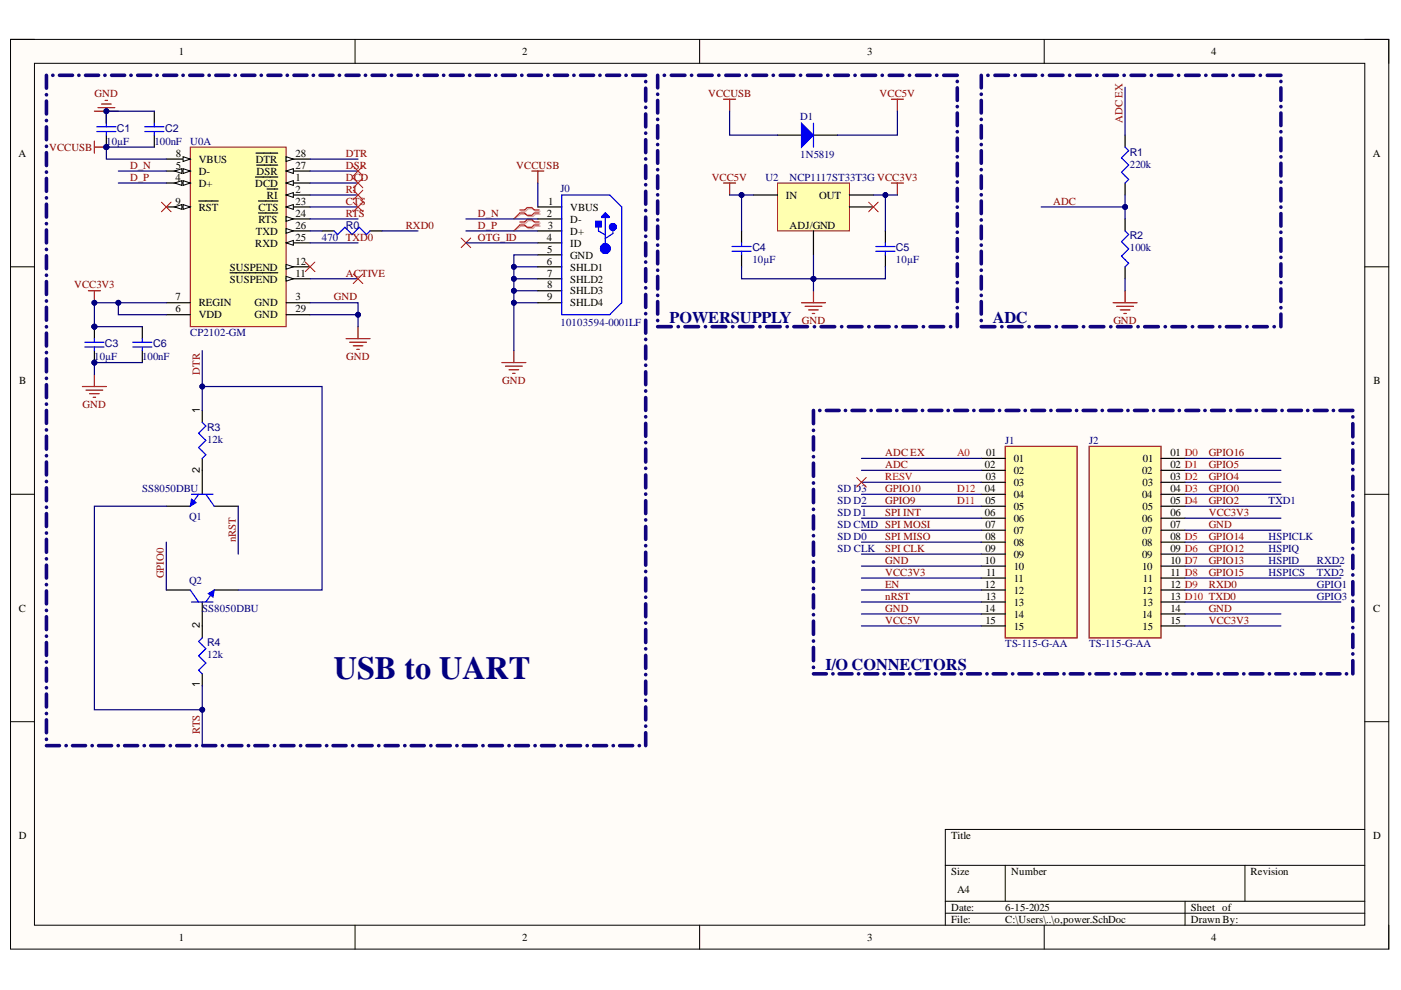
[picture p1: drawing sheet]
<svg xmlns="http://www.w3.org/2000/svg" width="297mm" height="210mm" viewBox="0 0 297 210" stroke-linecap="round" stroke-linejoin="round" font-family="sans-serif">
<defs><g id="words">
<text font-size="6.8" fill="#000080" x="70.8" y="144">USB to UART</text>
<g font-size="3.5" fill="#000080">
<text x="141.9" y="68.5">POWERSUPPLY</text>
<text x="210.5" y="68.5">ADC</text>
<text x="175" y="142.1">I/O CONNECTORS</text>
</g>
<g font-size="2.3">
<text x="37.9" y="11.7">1</text>
<text x="110.7" y="11.7">2</text>
<text x="183.9" y="11.7">3</text>
<text x="256.8" y="11.7">4</text>
<text x="3.9" y="33.3">A</text>
<text x="37.3" y="35.8">5</text>
<text x="37.3" y="33.3">8</text>
<text x="42.1" y="34.6">VBUS</text>
<text x="54.2" y="34.6">DTR</text>
<text x="62.7" y="35.8">27</text>
<text x="62.7" y="33.3">28</text>
<text x="291" y="33.3">A</text>
<text x="37.2" y="38.4">4</text>
<text x="42.1" y="39.6">D+</text>
<text x="42.1" y="37.1">D-</text>
<text x="54.1" y="39.6">DCD</text>
<text x="54.4" y="37.1">DSR</text>
<text x="62.7" y="38.4">1</text>
<text x="62.7" y="40.9">2</text>
<text x="37.2" y="43.4">9</text>
<text x="42.1" y="44.7">RST</text>
<text x="54.8" y="44.7">CTS</text>
<text x="54.8" y="47.2">RTS</text>
<text x="56.6" y="42.2">RI</text>
<text x="62.7" y="43.4">23</text>
<text x="62.7" y="46">24</text>
<text x="116" y="46">2</text>
<text x="116.2" y="43.4">1</text>
<text x="120.9" y="44.7">VBUS</text>
<text x="120.9" y="47.2">D-</text>
<text x="166.6" y="42.2">IN</text>
<text x="173.6" y="42.2">OUT</text>
<text x="54.1" y="52.3">RXD</text>
<text x="54.2" y="49.8">TXD</text>
<text x="62.7" y="51">25</text>
<text x="62.7" y="48.5">26</text>
<text x="116" y="51">4</text>
<text x="116" y="53.6">5</text>
<text x="116.1" y="48.5">3</text>
<text x="120.9" y="49.8">D+</text>
<text x="120.9" y="52.3">ID</text>
<text x="167.4" y="48.5">ADJ/GND</text>
<text x="48.7" y="59.9">SUSPEND</text>
<text x="48.7" y="57.4">SUSPEND</text>
<text x="62.7" y="58.6">11</text>
<text x="62.7" y="56.1">12</text>
<text x="116" y="56.1">6</text>
<text x="116" y="58.6">7</text>
<text x="120.9" y="54.8">GND</text>
<text x="120.9" y="57.4">SHLD1</text>
<text x="120.9" y="59.9">SHLD2</text>
<text x="37.2" y="63.7">7</text>
<text x="42.1" y="65">REGIN</text>
<text x="54" y="65">GND</text>
<text x="62.7" y="63.7">3</text>
<text x="116" y="61.2">8</text>
<text x="116" y="63.7">9</text>
<text x="120.9" y="62.4">SHLD3</text>
<text x="120.9" y="65">SHLD4</text>
<text x="37.2" y="66.2">6</text>
<text x="42.1" y="67.5">VDD</text>
<text x="54" y="67.5">GND</text>
<text x="62.7" y="66.2">29</text>
<text x="4.1" y="81.4">B</text>
<text x="291.2" y="81.4">B</text>
<text x="42.4" y="87.5" transform="rotate(-90 42.4 87.5)">1</text>
<text x="42.4" y="100.4" transform="rotate(-90 42.4 100.4)">2</text>
<text x="208.8" y="99.3">02</text>
<text x="209" y="101.8">03</text>
<text x="209.1" y="96.7">01</text>
<text x="214.9" y="98">01</text>
<text x="214.9" y="100.5">02</text>
<text x="242.2" y="100.5">02</text>
<text x="242.3" y="98">01</text>
<text x="248.2" y="96.7">01 D0</text>
<text x="248.2" y="99.3">02 D1</text>
<text x="248.2" y="101.8">03 D2</text>
<text x="208.8" y="104.3">04</text>
<text x="208.9" y="106.9">05</text>
<text x="214.9" y="103.1">03</text>
<text x="214.9" y="105.6">04</text>
<text x="242.2" y="105.6">04</text>
<text x="242.2" y="103.1">03</text>
<text x="248.2" y="104.3">04 D3</text>
<text x="248.2" y="106.9">05 D4</text>
<text x="208.8" y="109.4">06</text>
<text x="208.9" y="111.9">07</text>
<text x="214.9" y="108.1">05</text>
<text x="214.9" y="110.7">06</text>
<text x="214.9" y="113.2">07</text>
<text x="242.2" y="110.7">06</text>
<text x="242.2" y="113.2">07</text>
<text x="242.2" y="108.1">05</text>
<text x="248.2" y="109.4">06</text>
<text x="248.2" y="111.9">07</text>
<text x="208.8" y="119.5">10</text>
<text x="208.9" y="114.5">08</text>
<text x="208.9" y="117">09</text>
<text x="214.9" y="115.7">08</text>
<text x="214.9" y="118.3">09</text>
<text x="242.2" y="115.7">08</text>
<text x="242.2" y="118.3">09</text>
<text x="248.2" y="114.5">08 D5</text>
<text x="248.2" y="117">09 D6</text>
<text x="248.2" y="119.5">10 D7</text>
<text x="208.8" y="124.6">12</text>
<text x="209.1" y="122.1">11</text>
<text x="214.9" y="120.8">10</text>
<text x="214.9" y="123.3">11</text>
<text x="214.9" y="125.9">12</text>
<text x="242.2" y="120.8">10</text>
<text x="242.2" y="125.9">12</text>
<text x="242.3" y="123.3">11</text>
<text x="248.2" y="122.1">11 D8</text>
<text x="248.2" y="124.6">12 D9</text>
<text x="4" y="129.7">C</text>
<text x="208.8" y="129.7">14</text>
<text x="209" y="127.1">13</text>
<text x="214.9" y="128.4">13</text>
<text x="214.9" y="130.9">14</text>
<text x="242.2" y="130.9">14</text>
<text x="242.2" y="128.4">13</text>
<text x="248.2" y="127.1">13 D10 TXD0</text>
<text x="248.2" y="129.7">14</text>
<text x="291.1" y="129.7">C</text>
<text x="42.4" y="133.2" transform="rotate(-90 42.4 133.2)">2</text>
<text x="208.9" y="132.2">15</text>
<text x="214.9" y="133.5">15</text>
<text x="242.2" y="133.5">15</text>
<text x="248.2" y="132.2">15</text>
<text x="42.4" y="145.7" transform="rotate(-90 42.4 145.7)">1</text>
<text x="4" y="177.9">D</text>
<text x="201.6" y="177.9">Title</text>
<text x="291.1" y="177.9">D</text>
<text x="201.6" y="185.5">Size</text>
<text x="214.4" y="185.5">Number</text>
<text x="265.2" y="185.5">Revision</text>
<text x="202.9" y="189.3">A4</text>
<text x="201.6" y="193.1">Date:</text>
<text x="201.6" y="195.7">File:</text>
<text x="213.1" y="193.1">6-15-2025</text>
<text x="213.1" y="195.7">C:\Users\..\o,power.SchDoc</text>
<text x="252.5" y="193.1">Sheet of</text>
<text x="252.5" y="195.7">Drawn By:</text>
<text x="37.9" y="199.5">1</text>
<text x="110.7" y="199.5">2</text>
<text x="183.9" y="199.5">3</text>
<text x="256.8" y="199.5">4</text>
</g>
<g font-size="2.3" fill="#800000">
<text x="20" y="20.5">GND</text>
<text x="150.1" y="20.5">VCCUSB</text>
<text x="186.5" y="20.5">VCC5V</text>
<text x="238" y="26.1" transform="rotate(-90 238 26.1)">ADC EX</text>
<text x="10.4" y="32">VCCUSB</text>
<text x="27.6" y="35.8">D_N</text>
<text x="73.3" y="35.8">DSR</text>
<text x="73.3" y="33.3">DTR</text>
<text x="109.4" y="35.8">VCCUSB</text>
<text x="27.6" y="38.4">D_P</text>
<text x="73.3" y="40.9">RI</text>
<text x="73.3" y="38.4">DCD</text>
<text x="150.9" y="38.4">VCC5V</text>
<text x="73.3" y="46">RTS</text>
<text x="73.3" y="43.4">CTS</text>
<text x="101.3" y="46">D_N</text>
<text x="223.3" y="43.4">ADC</text>
<text x="73.3" y="51">TXD0</text>
<text x="86" y="48.5">RXD0</text>
<text x="101.3" y="48.5">D_P</text>
<text x="101.3" y="51">OTG_ID</text>
<text x="73.3" y="58.6">ACTIVE</text>
<text x="15.7" y="61.2">VCC3V3</text>
<text x="70.8" y="63.7">GND</text>
<text x="170" y="68.8">GND</text>
<text x="236.1" y="68.8">GND</text>
<text x="73.4" y="76.4">GND</text>
<text x="42.4" y="79.4" transform="rotate(-90 42.4 79.4)">DTR</text>
<text x="106.5" y="81.4">GND</text>
<text x="17.5" y="86.5">GND</text>
<text x="187.7" y="96.7">ADC EX</text>
<text x="187.7" y="99.3">ADC</text>
<text x="256.3" y="96.7">GPIO16</text>
<text x="256.3" y="99.3">GPIO5</text>
<text x="256.3" y="101.8">GPIO4</text>
<text x="187.7" y="104.3">GPIO10</text>
<text x="187.7" y="106.9">GPIO9</text>
<text x="256.3" y="104.3">GPIO0</text>
<text x="256.3" y="106.9">GPIO2</text>
<text x="187.7" y="109.4">SPI INT</text>
<text x="256.3" y="109.4">VCC3V3</text>
<text x="256.3" y="111.9">GND</text>
<text x="50" y="115" transform="rotate(-90 50 115)">nRST</text>
<text x="187.7" y="114.5">SPI MISO</text>
<text x="187.7" y="117">SPI CLK</text>
<text x="187.7" y="119.5">GND</text>
<text x="256.3" y="114.5">GPIO14</text>
<text x="256.3" y="117">GPIO12</text>
<text x="256.3" y="119.5">GPIO13</text>
<text x="34.8" y="122.6" transform="rotate(-90 34.8 122.6)">GPIO0</text>
<text x="187.7" y="122.1">VCC3V3</text>
<text x="187.7" y="124.6">EN</text>
<text x="256.3" y="122.1">GPIO15</text>
<text x="256.3" y="124.6">RXD0</text>
<text x="187.7" y="127.1">nRST</text>
<text x="187.7" y="129.7">GND</text>
<text x="256.3" y="129.7">GND</text>
<text x="187.7" y="132.2">VCC5V</text>
<text x="256.3" y="132.2">VCC3V3</text>
<text x="42.4" y="155.5" transform="rotate(-90 42.4 155.5)">RTS</text>
</g>
<g font-size="2.3" fill="#000080">
<text x="24.8" y="28">C1</text>
<text x="35" y="28">C2</text>
<text x="169.7" y="25.3">D1</text>
<text x="22.5" y="30.8">10µF</text>
<text x="32.7" y="30.8">100nF</text>
<text x="40.3" y="30.8">U0A</text>
<text x="169.7" y="33.5">1N5819</text>
<text x="239.5" y="35.6">220k</text>
<text x="239.5" y="33">R1</text>
<text x="118.8" y="40.6">J0</text>
<text x="162.3" y="38.4">U2</text>
<text x="167.4" y="38.4">NCP1117ST33T3G VCC3V3</text>
<text x="68.3" y="51">470</text>
<text x="73.3" y="48.5">R0</text>
<text x="159.5" y="53.3">C4</text>
<text x="190" y="53.3">C5</text>
<text x="239.5" y="53.3">100k</text>
<text x="239.5" y="50.8">R2</text>
<text x="159.5" y="55.8">10µF</text>
<text x="190" y="55.8">10µF</text>
<text x="40.3" y="71.3">CP2102-GM</text>
<text x="118.8" y="69">10103594-0001LF</text>
<text x="20" y="76.4">10µF</text>
<text x="22.2" y="73.6">C3</text>
<text x="30.1" y="76.4">100nF</text>
<text x="32.5" y="73.6">C6</text>
<text x="43.9" y="93.9">12k</text>
<text x="43.9" y="91.4">R3</text>
<text x="213.1" y="94.2">J1</text>
<text x="230.9" y="94.2">J2</text>
<text x="30.1" y="104.3">SS8050DBU</text>
<text x="177.5" y="104.3">SD D3</text>
<text x="177.5" y="106.9">SD D2</text>
<text x="269" y="106.9">TXD1</text>
<text x="40.1" y="110.2">Q1</text>
<text x="177.5" y="109.4">SD D1</text>
<text x="177.5" y="111.9">SD CMD SPI MOSI</text>
<text x="177.5" y="114.5">SD D0</text>
<text x="177.5" y="117">SD CLK</text>
<text x="269" y="114.5">HSPICLK</text>
<text x="269" y="117">HSPIQ</text>
<text x="269" y="119.5">HSPID</text>
<text x="279.2" y="119.5">RXD2</text>
<text x="40.1" y="123.9">Q2</text>
<text x="269" y="122.1">HSPICS</text>
<text x="279.2" y="122.1">TXD2</text>
<text x="279.2" y="124.6">GPIO1</text>
<text x="42.9" y="129.7">SS8050DBU</text>
<text x="279.2" y="127.1">GPIO3</text>
<text x="43.9" y="137">R4</text>
<text x="213.1" y="137.3">TS-115-G-AA</text>
<text x="230.9" y="137.3">TS-115-G-AA</text>
<text x="43.9" y="139.6">12k</text>
</g>
<g font-size="2.3" fill="#f00">
<text x="187.7" y="101.8">RESV</text>
<text x="202.9" y="96.7">A0</text>
<text x="202.9" y="104.3">D12</text>
<text x="202.9" y="106.9">D11</text>
</g>
</g></defs>
<path d="M2.2 8.4h292.2v192.8h-292.2z" fill-rule="evenodd" fill="#fffcf8"/>
<path d="M2.2 8.4h292.2v192.8h-292.2z" fill="none" stroke="#000" stroke-width=".21"/>
<path d="M7.3 13.4h282.1v182.8h-282.1z" fill-rule="evenodd" fill="#fffcf8"/>
<g fill="none" stroke="#000" stroke-width=".21">
<path d="M2.2 8.3h5.1M7.3 13.4h282.1v182.8h-282.1zM75.3 8.3v5.1M148.3 8.3v5.1M221.4 8.4v5M289.4 8.4h5v5M2.2 56.6h5.1M289.4 56.6h5M2.2 104.8h5.1M289.4 104.8h5M2.2 153h5.1M289.4 153h5"/>
<path d="M289.4 175.9h-89v20.3M75.3 196.2v5M148.3 196.2v5M200.4 183.5h89M200.4 191.1h89M200.4 193.6h89M213.1 183.5v7.6M221.4 196.2v5M251.2 191.1v5.1M264 183.5v7.6M294.4 196.2v5"/>
</g>
<path d="M40.3 31.2h20.4v38.1h-20.4z" fill-rule="evenodd" fill="#ffffb0"/>
<path d="M40.3 31.2h20.4v38.1h-20.4z" fill="none" stroke="#800000" stroke-width=".21"/>
<path d="M60.7 38.8h5.1" fill="none" stroke="#000" stroke-width=".25"/>
<path d="M60.7 38.8l1.5-.5v1z" fill="#f8fcff"/>
<path d="M60.7 38.8l1.5-.5v1z" fill="none" stroke="#000" stroke-width=".21"/>
<path d="M54.1 37.5h4.8M60.7 41.3h5.1" fill="none" stroke="#000" stroke-width=".25"/>
<path d="M60.7 41.3l1.5-.5v1.1z" fill="#f8fcff"/>
<path d="M60.7 41.3l1.5-.5v1.1z" fill="none" stroke="#000" stroke-width=".21"/>
<path d="M35.3 38.8h5M56.6 40.1h2.3M60.7 64.2h5.1" fill="none" stroke="#000" stroke-width=".25"/>
<path d="M38.8 38.3l1.5 .5-1.5 .5z" fill="#f8fcff"/>
<path d="M38.8 38.3l1.5 .5-1.5 .5z" fill="none" stroke="#000" stroke-width=".21"/>
<path d="M37 38.8l1.6-.5v1z" fill="#f8fcff"/>
<path d="M37 38.8l1.6-.5v1z" fill="none" stroke="#000" stroke-width=".21"/>
<path d="M35.3 36.3h5" fill="none" stroke="#000" stroke-width=".25"/>
<path d="M38.8 35.8l1.5 .5-1.5 .5z" fill="#f8fcff"/>
<path d="M38.8 35.8l1.5 .5-1.5 .5z" fill="none" stroke="#000" stroke-width=".21"/>
<path d="M37 36.3l1.6-.5v1z" fill="#f8fcff"/>
<path d="M37 36.3l1.6-.5v1z" fill="none" stroke="#000" stroke-width=".21"/>
<path d="M35.3 33.7h5M35.3 66.7h5M35.3 64.2h5" fill="none" stroke="#000" stroke-width=".25"/>
<path d="M38.8 33.2l1.5 .5-1.5 .5z" fill="#f8fcff"/>
<path d="M38.8 33.2l1.5 .5-1.5 .5z" fill="none" stroke="#000" stroke-width=".21"/>
<path d="M35.3 43.9h5" fill="none" stroke="#000" stroke-width=".25"/>
<path d="M38.8 43.4l1.5 .5-1.5 .5z" fill="#f8fcff"/>
<path d="M38.8 43.4l1.5 .5-1.5 .5z" fill="none" stroke="#000" stroke-width=".21"/>
<path d="M37 43.9l1.6-.5v1z" fill="#f8fcff"/>
<path d="M37 43.9l1.6-.5v1z" fill="none" stroke="#000" stroke-width=".21"/>
<path d="M42.1 42.6h4.2M60.7 59.1h5.1" fill="none" stroke="#000" stroke-width=".25"/>
<path d="M60.7 58.6l1.5 .5-1.5 .5z" fill="#f8fcff"/>
<path d="M60.7 58.6l1.5 .5-1.5 .5z" fill="none" stroke="#000" stroke-width=".21"/>
<path d="M48.8 57.8h10.1M60.7 56.6h5.1" fill="none" stroke="#000" stroke-width=".25"/>
<path d="M60.7 56.1l1.5 .5-1.5 .5z" fill="#f8fcff"/>
<path d="M60.7 56.1l1.5 .5-1.5 .5z" fill="none" stroke="#000" stroke-width=".21"/>
<path d="M60.7 43.9h5.1" fill="none" stroke="#000" stroke-width=".25"/>
<path d="M60.7 43.9l1.5-.5v1z" fill="#f8fcff"/>
<path d="M60.7 43.9l1.5-.5v1z" fill="none" stroke="#000" stroke-width=".21"/>
<path d="M54.8 42.6h4.1M60.7 46.4h5.1" fill="none" stroke="#000" stroke-width=".25"/>
<path d="M60.7 45.9l1.5 .5-1.5 .5z" fill="#f8fcff"/>
<path d="M60.7 45.9l1.5 .5-1.5 .5z" fill="none" stroke="#000" stroke-width=".21"/>
<path d="M54.8 45.2h4.1M60.7 51.5h5.1" fill="none" stroke="#000" stroke-width=".25"/>
<path d="M60.7 51.5l1.5-.5v1z" fill="#f8fcff"/>
<path d="M60.7 51.5l1.5-.5v1z" fill="none" stroke="#000" stroke-width=".21"/>
<path d="M60.7 49h5.1" fill="none" stroke="#000" stroke-width=".25"/>
<path d="M60.7 48.5l1.5 .5-1.5 .5z" fill="#f8fcff"/>
<path d="M60.7 48.5l1.5 .5-1.5 .5z" fill="none" stroke="#000" stroke-width=".21"/>
<path d="M60.7 36.3h5.1" fill="none" stroke="#000" stroke-width=".25"/>
<path d="M60.7 36.3l1.5-.5v1z" fill="#f8fcff"/>
<path d="M60.7 36.3l1.5-.5v1z" fill="none" stroke="#000" stroke-width=".21"/>
<path d="M54.4 35h4.5M60.7 33.7h5.1" fill="none" stroke="#000" stroke-width=".25"/>
<path d="M60.7 33.2l1.5 .5-1.5 .5z" fill="#f8fcff"/>
<path d="M60.7 33.2l1.5 .5-1.5 .5z" fill="none" stroke="#000" stroke-width=".21"/>
<path d="M32.7 23.6v2.5M32.7 28.7v2.5M54.3 32.5h4.6M68.3 49h2.5M78.5 49h2.5M30.2 69.3v2.5M30.2 74.3v2.6M60.7 66.7h5.1" fill="none" stroke="#000" stroke-width=".25"/>
<path d="M112.8 36.3h2.5M114 36.3v2.5M73.4 71.8h5.1M74.1 72.6h3.6M74.9 73.3h2M75.7 74.1h.5M75.9 69.3v2.5M106.4 76.9h5.1M107.2 77.6h3.5M107.9 78.4h2.1M108.7 79.2h.5M108.9 74.3v2.6" fill="none" stroke="#800000" stroke-width=".25"/>
<path d="M110.5 44.8h1l.5-.5h1l.5 .5h1M110.5 45.4h1l.5 .5h1l.5-.5h1M110.5 47.3h1l.5-.5h1l.5 .5h1M110.5 47.9h1l.5 .6h1l.5-.6h1" fill="none" stroke="#d0a19e" stroke-width=".25"/>
<path d="M110.5 45.4l-1.6 1M110.5 47.9l-1.6 1.1" fill="none" stroke="#d0a19e" stroke-width=".21"/>
<path d="M110.2 44.5h1l.5-.5h1.1l.5 .5h1M110.2 45.2h1l.5 .5h1.1l.5-.5h1M110.2 47.1h1l.5-.6h1.1l.5 .6h1M110.2 47.7h1l.5 .5h1.1l.5-.5h1" fill="none" stroke="#f00" stroke-width=".25"/>
<path d="M34.2 42.9l2.1 2M36.3 42.9l-2.1 2M64.7 55.6l2.1 2M66.8 55.6l-2.1 2M110.2 45.2l-1.3 1.2M110.2 47.7l-1.3 1.3" fill="none" stroke="#f00" stroke-width=".21"/>
<path d="M30.7 27.9h4M30.7 26.9h4M32.7 26.1v.8M32.7 27.9v.8M70.8 49l.8 .7 1.5-1.5 1.5 1.5 1.6-1.5 1.5 1.5 .8-.7M28.1 73.6h4.1M28.1 72.6h4.1M30.2 71.8v.8M30.2 73.6v.7" fill="none" stroke="#00f" stroke-width=".25"/>
<circle cx="20" cy="69.3" r=".51" fill="#000080"/>
<circle cx="20" cy="69.3" r=".51" fill="none" stroke="#000080" stroke-width=".21"/>
<circle cx="20" cy="76.9" r=".51" fill="#000080"/>
<circle cx="20" cy="76.9" r=".51" fill="none" stroke="#000080" stroke-width=".21"/>
<path d="M20 69.3v2.5" fill="none" stroke="#000" stroke-width=".25"/>
<circle cx="20" cy="69.3" r=".51" fill="#000080"/>
<circle cx="20" cy="69.3" r=".51" fill="none" stroke="#000080" stroke-width=".21"/>
<path d="M20 74.3v2.6" fill="none" stroke="#000" stroke-width=".25"/>
<circle cx="20" cy="76.9" r=".51" fill="#000080"/>
<circle cx="20" cy="76.9" r=".51" fill="none" stroke="#000080" stroke-width=".21"/>
<path d="M18 73.6h4M18 72.6h4M20 71.8v.8M20 73.6v.7" fill="none" stroke="#00f" stroke-width=".25"/>
<circle cx="22.6" cy="23.6" r=".51" fill="#000080"/>
<circle cx="22.6" cy="23.6" r=".51" fill="none" stroke="#000080" stroke-width=".21"/>
<circle cx="22.6" cy="31.2" r=".51" fill="#000080"/>
<circle cx="22.6" cy="31.2" r=".51" fill="none" stroke="#000080" stroke-width=".21"/>
<path d="M22.6 23.6v2.5" fill="none" stroke="#000" stroke-width=".25"/>
<circle cx="22.6" cy="23.6" r=".51" fill="#000080"/>
<circle cx="22.6" cy="23.6" r=".51" fill="none" stroke="#000080" stroke-width=".21"/>
<path d="M22.6 28.7v2.5" fill="none" stroke="#000" stroke-width=".25"/>
<circle cx="22.6" cy="31.2" r=".51" fill="#000080"/>
<circle cx="22.6" cy="31.2" r=".51" fill="none" stroke="#000080" stroke-width=".21"/>
<path d="M20.5 27.9h4.1M20.5 26.9h4.1M22.6 26.1v.8M22.6 27.9v.8" fill="none" stroke="#00f" stroke-width=".25"/>
<path d="M20 29.9v2.6M20 23.6h5.1M20 31.2h2.6M20.8 22.8h3.5M21.5 22.1h2.1M22.3 21.3h.5M22.6 23.6v2.5M20 79.4v2.6M17.5 82h5.1M18.2 82.7h3.6M19 83.5h2M19.8 84.2h.5" fill="none" stroke="#800000" stroke-width=".25"/>
<circle cx="22.6" cy="31.2" r=".51" fill="#000080"/>
<circle cx="22.6" cy="31.2" r=".51" fill="none" stroke="#000080" stroke-width=".21"/>
<path d="M18.7 61.6h2.6M20 61.6v2.6" fill="none" stroke="#800000" stroke-width=".25"/>
<circle cx="20" cy="64.2" r=".51" fill="#000080"/>
<circle cx="20" cy="64.2" r=".51" fill="none" stroke="#000080" stroke-width=".21"/>
<path d="M42.9 99.7v5.1M35.3 107.3h5M45.4 107.3h5.1" fill="none" stroke="#000" stroke-width=".25"/>
<path d="M40.6 104.8h4.6M42.1 104.8l-1.8 2.5M43.6 104.8l1.8 2.5" fill="none" stroke="#00f" stroke-width=".25"/>
<path d="M40.6 105.8l1 .8-1.3 .7z" fill="#00f"/>
<path d="M40.6 105.8l1 .8-1.3 .7z" fill="none" stroke="#00f" stroke-width=".21"/>
<path d="M35.3 125.1h5M42.9 127.6v5.1M45.4 125.1h5.1" fill="none" stroke="#000" stroke-width=".25"/>
<path d="M40.3 125.1l1.8 2.5M40.6 127.6h4.6M45.4 125.1l-1.8 2.5" fill="none" stroke="#00f" stroke-width=".25"/>
<path d="M44.2 125.9l1.2-.8-.2 1.5z" fill="#00f"/>
<path d="M44.2 125.9l1.2-.8-.2 1.5z" fill="none" stroke="#00f" stroke-width=".21"/>
<path d="M42.9 87v2.6M42.9 97.2v2.5M42.9 132.7v2.6M42.9 142.9v2.5" fill="none" stroke="#000" stroke-width=".25"/>
<path d="M42.9 89.6l.7 .7-1.5 1.5 1.5 1.6-1.5 1.5 1.5 1.5-.7 .8M42.9 135.3l-.8 .7 1.5 1.5-1.5 1.6 1.5 1.5-1.5 1.5 .8 .8" fill="none" stroke="#00f" stroke-width=".25"/>
<g fill="none" stroke="#11037f" stroke-width=".76">
<path d="M9.8 16v2.7M11.2 16h.1M12.6 16h2.8M16.7 16h.1M18.1 16h2.8M22.2 16h.1M23.7 16h2.7M27.7 16h.1M29.2 16h2.7M33.3 16h.1M34.7 16h2.8M38.8 16h.1"/>
<path d="M40.2 16h2.8M44.3 16h.1M45.8 16h2.7M49.8 16h.1M51.3 16h2.7M55.4 16h.1M56.8 16h2.8M60.9 16h.1M62.3 16h2.8M66.4 16h.1M67.8 16h2.8M71.9 16h.1"/>
<path d="M73.4 16h2.7M77.5 16h.1M78.9 16h2.8M83 16h.1M84.4 16h2.8M88.5 16h.1M89.9 16h2.8M94 16h.1M95.5 16h2.7M99.6 16h.1M101 16h2.8M105.1 16h.1"/>
<path d="M106.5 16h2.8M110.6 16h.1M112 16h2.8M116.1 16h.1M117.6 16h2.7M121.7 16h.1M123.1 16h2.8M127.2 16h.1M128.6 16h2.8M132.7 16h.1M134.1 16h2.8M136.9 17.3h.1"/>
<path d="M136.9 18.7v2.7M9.8 20.1h.1M9.8 21.4v2.8M9.8 25.5v.1M9.8 26.9v2.7M9.8 31h.1M9.8 32.4v2.7M9.8 36.5h.1M9.8 37.8v2.8M136.9 22.7v.1M136.9 24.2v2.7M136.9 28.2v.1"/>
<path d="M136.9 29.6v2.8M136.9 33.7h.1M136.9 35.1v2.7M136.9 39.1v.1M9.8 41.9v.1M9.8 43.3v2.7M9.8 47.4h.1M9.8 48.8v2.7M9.8 52.9h.1M9.8 54.2v2.8M9.8 58.3v.1M9.8 59.7v2.7"/>
<path d="M136.9 40.6v2.7M136.9 44.6v.1M136.9 46v2.8M136.9 50.1h.1M136.9 51.5v2.7M136.9 55.5v.1M136.9 57v2.7M9.8 63.8h.1M9.8 65.2v2.7M9.8 69.3h.1M9.8 70.6v2.8M9.8 74.7v.1"/>
<path d="M9.8 76.1v2.7M136.9 61v.1M136.9 62.4v2.8M136.9 66.5h.1M136.9 67.9v2.7M136.9 71.9v.1M136.9 73.4v2.7M136.9 77.4v.1M136.9 78.8v2.8M9.8 80.2h.1M9.8 81.6v2.7M9.8 85.7h.1"/>
<path d="M9.8 87v2.8M9.8 91.1v.1M9.8 92.5v2.7M9.8 96.6h.1M9.8 98v2.7M136.9 82.9h.1M136.9 84.3v2.7M136.9 88.3v.1M136.9 89.8v2.7M136.9 93.8v.1M136.9 95.2v2.8M136.9 99.3h.1"/>
<path d="M9.8 102.1h.1M9.8 103.4v2.8M9.8 107.5v.1M9.8 108.9v2.7M9.8 113h.1M9.8 114.4v2.7M9.8 118.5h.1M9.8 119.8v2.8M136.9 100.7v2.7M136.9 104.7v.1M136.9 106.2v2.7M136.9 110.2v.1"/>
<path d="M136.9 111.6v2.8M136.9 115.7h.1M136.9 117.1v2.7M9.8 123.9v.1M9.8 125.3v2.7M9.8 129.4h.1M9.8 130.8v2.7M9.8 134.9h.1M9.8 136.2v2.8M136.9 121.1v.1M136.9 122.6v2.7M136.9 126.6v.1"/>
<path d="M136.9 128v2.8M136.9 132.1h.1M136.9 133.5v2.7M136.9 137.5v.1M136.9 139v2.7M9.8 140.3v.1M9.8 141.7v2.7M9.8 145.8h.1M9.8 147.2v2.7M9.8 151.3h.1M9.8 152.6v2.8M9.8 156.7v.1"/>
<path d="M9.8 158.1h2.8M14 158.1h.1M15.4 158.1h2.7M19.5 158.1h.1M20.9 158.1h2.8M25 158.1h.1M26.4 158.1h2.8M30.6 158.1h.1M31.9 158.1h2.8M36.1 158.1h.1M37.5 158.1h2.7M41.6 158.1h.1"/>
<path d="M43 158.1h2.8M47.1 158.1h.1M48.5 158.1h2.8M52.7 158.1h.1M54 158.1h2.8M58.2 158.1h.1M59.6 158.1h2.7M63.7 158.1h.1M65.1 158.1h2.7M69.2 158.1h.1M70.6 158.1h2.8M74.8 158.1h.1"/>
<path d="M76.1 158.1h2.8M80.3 158.1h.1M81.7 158.1h2.7M85.8 158.1h.1M87.2 158.1h2.7M91.3 158.1h.1M92.7 158.1h2.8M96.9 158.1h.1M98.2 158.1h2.8M102.4 158.1h.1M103.8 158.1h2.7M107.9 158.1h.1"/>
<path d="M109.3 158.1h2.7M113.4 158.1h.1M114.8 158.1h2.8M118.9 158.1h.1M120.3 158.1h2.8M124.5 158.1h.1M125.9 158.1h2.7M130 158.1h.1M131.4 158.1h2.7M135.5 158.1h.1M136.9 143v.1M136.9 144.4v2.8"/>
<path d="M136.9 148.5h.1M136.9 149.9v2.7M136.9 153.9v.1M136.9 155.4v2.7"/>
</g>
<path d="M97.8 50.5l2 2M99.8 50.5l-2 2" fill="none" stroke="#f00" stroke-width=".21"/>
<path d="M164.8 38.8h15.3v10.2h-15.3z" fill-rule="evenodd" fill="#ffffb0"/>
<path d="M164.8 38.8h15.3v10.2h-15.3z" fill="none" stroke="#800000" stroke-width=".21"/>
<path d="M164.8 28.7h5.1M172.5 28.7h5.1M157.2 49v2.5M157.2 54v2.6M159.8 41.3h5M172.5 49v5M180.1 41.3h5.1M180.1 43.9h5.1M187.7 49v2.5M187.7 54v2.6" fill="none" stroke="#000" stroke-width=".25"/>
<path d="M184.2 42.9l2 2M186.2 42.9l-2 2" fill="none" stroke="#f00" stroke-width=".21"/>
<path d="M153.4 38.8h2.6M154.7 38.8v2.5M189 38.8h2.5M190.3 38.8v2.5M169.9 64.2h5.1M170.7 64.9h3.6M171.5 65.7h2M172.2 66.5h.5M172.5 61.6v2.6" fill="none" stroke="#800000" stroke-width=".25"/>
<path d="M155.2 53.3h4.1M155.2 52.3h4.1M157.2 51.5v.8M157.2 53.3v.7M185.7 53.3h4.1M185.7 52.3h4.1M187.7 51.5v.8M187.7 53.3v.7" fill="none" stroke="#00f" stroke-width=".25"/>
<path d="M169.9 26.1l2.6 2.6-2.6 2.5z" fill="#00f"/>
<path d="M169.9 26.1l2.6 2.6-2.6 2.5zM172.5 26.1v5.1M238.5 31.2l.8 .8-1.5 1.5 1.5 1.5-1.5 1.5 1.5 1.6-.8 .7M238.5 49l.8 .7-1.5 1.5 1.5 1.6-1.5 1.5 1.5 1.5-.8 .8" fill="none" stroke="#00f" stroke-width=".25"/>
<path d="M153.4 21h2.6M154.7 21v2.6M189 21h2.5M190.3 21v2.6M236 64.2h5.1M236.8 64.9h3.5M237.5 65.7h2.1M238.3 66.5h.5M238.5 61.7v2.5" fill="none" stroke="#800000" stroke-width=".25"/>
<g fill="none" stroke="#11037f" stroke-width=".76">
<path d="M139.4 16v2.6M139.4 20h.1M140.8 16h.1M142.3 16h2.9M146.6 16h.1M148.1 16h2.9M152.4 16h.1M153.9 16h2.9M158.2 16h.1M159.7 16h2.8M163.9 16h.1M165.4 16h2.9"/>
<path d="M169.7 16h.1M171.2 16h2.9M175.5 16h.1M177 16h2.9M181.3 16h.1M182.8 16h2.8M187 16h.1M188.5 16h2.9M192.8 16h.1M194.3 16h2.9M198.6 16h.1M200.1 16h2.9"/>
<path d="M203 17.2v.1M203 18.6v2.7M208 16v2.6M208 20h.1M209.4 16h.1M210.9 16h2.9M215.2 16h.1M216.7 16h2.9M221 16h.1M222.5 16h2.9M226.8 16h.1M228.3 16h2.8"/>
<path d="M232.5 16h.1M234 16h2.9M238.3 16h.1M239.8 16h2.9M244.1 16h.1M245.6 16h2.9M249.9 16h.1M251.4 16h2.9M255.6 16h.1M257.1 16h2.9M261.4 16h.1M262.9 16h2.9"/>
<path d="M267.2 16h.1M268.7 16h2.9M271.6 17.2v.1M271.6 18.6v2.7M139.4 21.3v2.7M139.4 25.3h.1M139.4 26.6v2.7M139.4 30.6v.1M139.4 32v2.6M139.4 35.9v.1M139.4 37.3v2.6M203 22.6h.1"/>
<path d="M203 24v2.6M203 27.9v.1M203 29.3v2.7M203 33.2v.1M203 34.6v2.7M203 38.6h.1M203 40v2.6M208 21.3v2.7M208 25.3h.1M208 26.6v2.7M208 30.6v.1M208 32v2.6"/>
<path d="M208 35.9v.1M208 37.3v2.7M271.6 22.6h.1M271.6 24v2.6M271.6 27.9v.1M271.6 29.3v2.7M271.6 33.2v.1M271.6 34.6v2.7M271.6 38.6h.1M271.6 40v2.6M139.4 41.3h.1M139.4 42.6v2.7"/>
<path d="M139.4 46.6v.1M139.4 47.9v2.7M139.4 51.9v.1M139.4 53.3v2.6M139.4 57.3h.1M139.4 58.6v2.7M203 43.9h.1M203 45.3v2.6M203 49.2v.1M203 50.6v2.7M203 54.6h.1M203 55.9v2.7"/>
<path d="M203 59.9h.1M208 41.3h.1M208 42.6v2.7M208 46.6v.1M208 47.9v2.7M208 51.9v.1M208 53.3v2.6M208 57.3h.1M208 58.6v2.7M271.6 43.9h.1M271.6 45.3v2.6M271.6 49.2v.1"/>
<path d="M271.6 50.6v2.7M271.6 54.6h.1M271.6 55.9v2.7M271.6 59.9h.1M139.4 62.6v.1M139.4 63.9v2.7M139.4 67.9v.1M139.4 69.3h2.9M143.8 69.3h.1M145.2 69.3h2.9M149.5 69.3h.1M151 69.3h2.9"/>
<path d="M155.3 69.3h.1M156.8 69.3h2.9M161.1 69.3h.1M162.5 69.3h2.9M166.9 69.3h.1M168.3 69.3h2.9M172.7 69.3h.1M174.1 69.3h2.9M178.4 69.3h.1M179.9 69.3h2.9M184.2 69.3h.1M185.6 69.3h2.9"/>
<path d="M190 69.3h.1M191.4 69.3h2.9M195.8 69.3h.1M197.2 69.3h2.9M201.5 69.3h.1M203 61.3v2.6M203 65.2v.1M203 66.6v2.7M208 69.3h2.9M208 62.6v.1M208 63.9v2.7M208 67.9v.1"/>
<path d="M212.4 69.3h.1M213.8 69.3h2.9M218.2 69.3h.1M219.6 69.3h2.9M223.9 69.3h.1M225.4 69.3h2.9M229.7 69.3h.1M231.1 69.3h2.9M235.5 69.3h.1M236.9 69.3h2.9M241.3 69.3h.1M242.7 69.3h2.9"/>
<path d="M247 69.3h.1M248.5 69.3h2.9M252.8 69.3h.1M254.3 69.3h2.8M258.6 69.3h.1M260 69.3h2.9M264.4 69.3h.1M265.8 69.3h2.9M270.1 69.3h.1M271.6 61.3v2.6M271.6 65.2v.1M271.6 66.6v2.7"/>
</g>
<path d="M238.5 28.7v2.5M238.5 38.8v2.5M238.5 46.4v2.6M238.5 56.6v2.5" fill="none" stroke="#000" stroke-width=".25"/>
<path d="M213.1 94.6h15.3v40.7h-15.3z" fill-rule="evenodd" fill="#ffffb0"/>
<path d="M213.1 94.6h15.3v40.7h-15.3z" fill="none" stroke="#800000" stroke-width=".25"/>
<g fill="none" stroke="#000" stroke-width=".25">
<path d="M208 97.2h5.1M208 99.7h5.1M208 102.3h5.1M208 104.8h5.1M208 107.3h5.1M208 109.9h5.1M208 112.4h5.1M208 114.9h5.1M208 117.5h5.1M208 120h5.1M208 122.6h5.1M208 125.1h5.1"/>
<path d="M208 127.6h5.1M208 130.2h5.1M208 132.7h5.1"/>
</g>
<path d="M230.9 94.6h15.3v40.7h-15.3z" fill-rule="evenodd" fill="#ffffb0"/>
<path d="M230.9 94.6h15.3v40.7h-15.3z" fill="none" stroke="#800000" stroke-width=".25"/>
<g fill="none" stroke="#000" stroke-width=".25">
<path d="M246.2 97.2h5M246.2 99.7h5M246.2 102.3h5M246.2 104.8h5M246.2 107.3h5M246.2 109.9h5M246.2 112.4h5M246.2 114.9h5M246.2 117.5h5M246.2 120h5M246.2 122.6h5M246.2 125.1h5"/>
<path d="M246.2 127.6h5M246.2 130.2h5M246.2 132.7h5"/>
</g>
<g fill="none" stroke="#11037f" stroke-width=".76">
<path d="M172.5 87v2.8M172.5 91.2v.1M172.5 92.6v2.8M172.5 96.8v.1M172.5 98.2v2.8M173.8 87h.1M175.2 87h2.7M179.2 87h.1M180.6 87h2.8M184.7 87h.1M186.1 87h2.7M190.1 87h.1"/>
<path d="M191.5 87h2.8M195.6 87h.1M197 87h2.7M201 87h.1M202.4 87h2.7M206.5 87h.1M207.9 87h2.7M211.9 87h.1M213.3 87h2.7M217.3 87h.1M218.8 87h2.7M222.8 87h.1"/>
<path d="M224.2 87h2.7M228.2 87h.1M229.6 87h2.8M233.7 87h.1M235.1 87h2.7M239.1 87h.1M240.5 87h2.8M244.6 87h.1M246 87h2.7M250 87h.1M251.4 87h2.8M255.5 87h.1"/>
<path d="M256.9 87h2.7M260.9 87h.1M262.3 87h2.7M266.3 87h.1M267.8 87h2.7M271.8 87h.1M273.2 87h2.7M277.2 87h.1M278.7 87h2.7M282.7 87h.1M284.1 87h2.7M286.8 88.4h.1"/>
<path d="M286.8 89.8v2.8M286.8 94h.1M286.8 95.4v2.8M286.8 99.5v.1M172.5 102.4h.1M172.5 103.8v2.8M172.5 108h.1M172.5 109.4v2.8M172.5 113.6h.1M172.5 114.9v2.8M172.5 119.1v.1M286.8 101v2.8"/>
<path d="M286.8 105.1v.1M286.8 106.6v2.8M286.8 110.7v.1M286.8 112.2v2.7M286.8 116.3h.1M286.8 117.7v2.8M172.5 120.5v2.8M172.5 124.7v.1M172.5 126.1v2.8M172.5 130.3v.1M172.5 131.7v2.8M172.5 135.9h.1"/>
<path d="M172.5 137.3v2.8M286.8 121.9h.1M286.8 123.3v2.8M286.8 127.5h.1M286.8 128.9v2.8M286.8 133v.1M286.8 134.5v2.8M286.8 138.6v.1M172.5 142.9h2.7M172.5 141.5h.1M176.6 142.9h.1M177.9 142.9h2.7"/>
<path d="M182 142.9h.1M183.4 142.9h2.7M187.5 142.9h.1M188.8 142.9h2.7M192.9 142.9h.1M194.3 142.9h2.7M198.3 142.9h.1M199.7 142.9h2.7M203.8 142.9h.1M205.1 142.9h2.8M209.2 142.9h.1M210.6 142.9h2.7"/>
<path d="M214.7 142.9h.1M216 142.9h2.8M220.1 142.9h.1M221.5 142.9h2.7M225.6 142.9h.1M226.9 142.9h2.7M231 142.9h.1M232.4 142.9h2.7M236.5 142.9h.1M237.8 142.9h2.7M241.9 142.9h.1M243.3 142.9h2.7"/>
<path d="M247.3 142.9h.1M248.7 142.9h2.7M252.8 142.9h.1M254.2 142.9h2.7M258.2 142.9h.1M259.6 142.9h2.7M263.7 142.9h.1M265 142.9h2.8M269.1 142.9h.1M270.5 142.9h2.7M274.6 142.9h.1M275.9 142.9h2.8"/>
<path d="M280 142.9h.1M281.4 142.9h2.7M285.5 142.9h.1M286.8 140.1v2.8"/>
</g>
<path d="M114 54h-5.1v20.3" fill="none" stroke="#000080" stroke-width=".25"/>
<circle cx="108.9" cy="56.6" r=".51" fill="#000080"/>
<circle cx="108.9" cy="56.6" r=".51" fill="none" stroke="#000080" stroke-width=".21"/>
<circle cx="108.9" cy="59.1" r=".51" fill="#000080"/>
<circle cx="108.9" cy="59.1" r=".51" fill="none" stroke="#000080" stroke-width=".21"/>
<circle cx="108.9" cy="61.6" r=".51" fill="#000080"/>
<circle cx="108.9" cy="61.6" r=".51" fill="none" stroke="#000080" stroke-width=".21"/>
<circle cx="108.9" cy="64.2" r=".51" fill="#000080"/>
<circle cx="108.9" cy="64.2" r=".51" fill="none" stroke="#000080" stroke-width=".21"/>
<path d="M108.9 64.2h5.1" fill="none" stroke="#000080" stroke-width=".25"/>
<circle cx="108.9" cy="64.2" r=".51" fill="#000080"/>
<circle cx="108.9" cy="64.2" r=".51" fill="none" stroke="#000080" stroke-width=".21"/>
<path d="M108.9 61.6h5.1" fill="none" stroke="#000080" stroke-width=".25"/>
<circle cx="108.9" cy="61.6" r=".51" fill="#000080"/>
<circle cx="108.9" cy="61.6" r=".51" fill="none" stroke="#000080" stroke-width=".21"/>
<path d="M108.9 59.1h5.1" fill="none" stroke="#000080" stroke-width=".25"/>
<circle cx="108.9" cy="59.1" r=".51" fill="#000080"/>
<circle cx="108.9" cy="59.1" r=".51" fill="none" stroke="#000080" stroke-width=".21"/>
<path d="M108.9 56.6h5.1" fill="none" stroke="#000080" stroke-width=".25"/>
<circle cx="108.9" cy="56.6" r=".51" fill="#000080"/>
<circle cx="108.9" cy="56.6" r=".51" fill="none" stroke="#000080" stroke-width=".21"/>
<g fill="none" stroke="#000080" stroke-width=".25">
<path d="M25.1 38.8h10.2M25.1 36.3h10.2M65.8 38.8h10.1M65.8 36.3h10.1M65.8 33.7h10.1M114 38.8v5.1M65.8 49h2.5M65.8 46.4h10.1M65.8 51.5h10.1M65.8 59.1h10.1M65.8 43.9h10.1M65.8 41.3h10.1"/>
<path d="M81 49h7.6M98.8 49h15.2M98.8 46.4h15.2M98.8 51.5h15.2M65.8 66.7h10.1"/>
</g>
<circle cx="75.9" cy="66.7" r=".51" fill="#000080"/>
<circle cx="75.9" cy="66.7" r=".51" fill="none" stroke="#000080" stroke-width=".21"/>
<path d="M65.8 64.2h10.1v5.1" fill="none" stroke="#000080" stroke-width=".25"/>
<circle cx="75.9" cy="66.7" r=".51" fill="#000080"/>
<circle cx="75.9" cy="66.7" r=".51" fill="none" stroke="#000080" stroke-width=".21"/>
<path d="M22.6 31.2h10.1" fill="none" stroke="#000080" stroke-width=".25"/>
<circle cx="22.6" cy="31.2" r=".51" fill="#000080"/>
<circle cx="22.6" cy="31.2" r=".51" fill="none" stroke="#000080" stroke-width=".21"/>
<path d="M22.6 31.2v2.5h12.7" fill="none" stroke="#000080" stroke-width=".25"/>
<circle cx="22.6" cy="31.2" r=".51" fill="#000080"/>
<circle cx="22.6" cy="31.2" r=".51" fill="none" stroke="#000080" stroke-width=".21"/>
<path d="M20 69.3h10.2" fill="none" stroke="#000080" stroke-width=".25"/>
<circle cx="20" cy="69.3" r=".51" fill="#000080"/>
<circle cx="20" cy="69.3" r=".51" fill="none" stroke="#000080" stroke-width=".21"/>
<path d="M35.3 64.2h-10.2v2.5h10.2" fill="none" stroke="#000080" stroke-width=".25"/>
<circle cx="25.1" cy="64.2" r=".51" fill="#000080"/>
<circle cx="25.1" cy="64.2" r=".51" fill="none" stroke="#000080" stroke-width=".21"/>
<path d="M25.1 64.2h-5.1v5.1" fill="none" stroke="#000080" stroke-width=".25"/>
<circle cx="25.1" cy="64.2" r=".51" fill="#000080"/>
<circle cx="25.1" cy="64.2" r=".51" fill="none" stroke="#000080" stroke-width=".21"/>
<circle cx="20" cy="64.2" r=".51" fill="#000080"/>
<circle cx="20" cy="64.2" r=".51" fill="none" stroke="#000080" stroke-width=".21"/>
<circle cx="20" cy="69.3" r=".51" fill="#000080"/>
<circle cx="20" cy="69.3" r=".51" fill="none" stroke="#000080" stroke-width=".21"/>
<path d="M35.3 107.3h-15.3v43.2h22.9M35.3 114.9v10.2M50.5 107.3v10.2" fill="none" stroke="#000080" stroke-width=".25"/>
<circle cx="42.9" cy="150.5" r=".51" fill="#000080"/>
<circle cx="42.9" cy="150.5" r=".51" fill="none" stroke="#000080" stroke-width=".21"/>
<path d="M42.9 82h25.4v43.1h-17.8" fill="none" stroke="#000080" stroke-width=".25"/>
<circle cx="42.9" cy="82" r=".51" fill="#000080"/>
<circle cx="42.9" cy="82" r=".51" fill="none" stroke="#000080" stroke-width=".21"/>
<path d="M42.9 74.3v12.7" fill="none" stroke="#000080" stroke-width=".25"/>
<circle cx="42.9" cy="82" r=".51" fill="#000080"/>
<circle cx="42.9" cy="82" r=".51" fill="none" stroke="#000080" stroke-width=".21"/>
<path d="M42.9 145.4v12.7" fill="none" stroke="#000080" stroke-width=".25"/>
<circle cx="42.9" cy="150.5" r=".51" fill="#000080"/>
<circle cx="42.9" cy="150.5" r=".51" fill="none" stroke="#000080" stroke-width=".21"/>
<path d="M30.2 76.9h-10.2v2.5" fill="none" stroke="#000080" stroke-width=".25"/>
<circle cx="20" cy="76.9" r=".51" fill="#000080"/>
<circle cx="20" cy="76.9" r=".51" fill="none" stroke="#000080" stroke-width=".21"/>
<path d="M32.7 23.6h-10.1v2.5" fill="none" stroke="#000080" stroke-width=".25"/>
<circle cx="22.6" cy="23.6" r=".51" fill="#000080"/>
<circle cx="22.6" cy="23.6" r=".51" fill="none" stroke="#000080" stroke-width=".21"/>
<path d="M154.7 41.3h5.1" fill="none" stroke="#000080" stroke-width=".25"/>
<circle cx="157.2" cy="41.3" r=".51" fill="#000080"/>
<circle cx="157.2" cy="41.3" r=".51" fill="none" stroke="#000080" stroke-width=".21"/>
<path d="M185.2 41.3h5.1" fill="none" stroke="#000080" stroke-width=".25"/>
<circle cx="187.7" cy="41.3" r=".51" fill="#000080"/>
<circle cx="187.7" cy="41.3" r=".51" fill="none" stroke="#000080" stroke-width=".21"/>
<path d="M172.5 54v7.6" fill="none" stroke="#000080" stroke-width=".25"/>
<circle cx="172.5" cy="59.1" r=".51" fill="#000080"/>
<circle cx="172.5" cy="59.1" r=".51" fill="none" stroke="#000080" stroke-width=".21"/>
<path d="M157.2 41.3v7.7" fill="none" stroke="#000080" stroke-width=".25"/>
<circle cx="157.2" cy="41.3" r=".51" fill="#000080"/>
<circle cx="157.2" cy="41.3" r=".51" fill="none" stroke="#000080" stroke-width=".21"/>
<path d="M157.2 56.6v2.5h15.3" fill="none" stroke="#000080" stroke-width=".25"/>
<circle cx="172.5" cy="59.1" r=".51" fill="#000080"/>
<circle cx="172.5" cy="59.1" r=".51" fill="none" stroke="#000080" stroke-width=".21"/>
<path d="M187.7 56.6v2.5h-15.2" fill="none" stroke="#000080" stroke-width=".25"/>
<circle cx="172.5" cy="59.1" r=".51" fill="#000080"/>
<circle cx="172.5" cy="59.1" r=".51" fill="none" stroke="#000080" stroke-width=".21"/>
<path d="M187.7 41.3v7.7" fill="none" stroke="#000080" stroke-width=".25"/>
<circle cx="187.7" cy="41.3" r=".51" fill="#000080"/>
<circle cx="187.7" cy="41.3" r=".51" fill="none" stroke="#000080" stroke-width=".21"/>
<path d="M238.5 18.5v10.2M154.7 23.6v5.1h10.1M190.3 23.6v5.1h-12.7M220.8 43.9h17.7M238.5 59.1v2.6" fill="none" stroke="#000080" stroke-width=".25"/>
<circle cx="238.5" cy="43.9" r=".51" fill="#000080"/>
<circle cx="238.5" cy="43.9" r=".51" fill="none" stroke="#000080" stroke-width=".21"/>
<path d="M238.5 41.3v5.1" fill="none" stroke="#000080" stroke-width=".25"/>
<circle cx="238.5" cy="43.9" r=".51" fill="#000080"/>
<circle cx="238.5" cy="43.9" r=".51" fill="none" stroke="#000080" stroke-width=".21"/>
<g fill="none" stroke="#000080" stroke-width=".25">
<path d="M182.6 97.2h25.4M182.6 99.7h25.4M251.2 97.2h20.4M251.2 99.7h20.4M182.6 102.3h25.4M182.6 104.8h25.4M182.6 107.3h25.4M182.6 109.9h25.4M182.6 112.4h25.4M182.6 114.9h25.4M182.6 117.5h25.4M251.2 102.3h20.4"/>
<path d="M251.2 104.8h20.4M251.2 107.3h20.4M251.2 109.9h20.4M251.2 112.4h20.4M251.2 114.9h20.4M251.2 117.5h20.4M182.6 130.2h25.4M182.6 132.7h25.4M182.6 120h25.4M182.6 122.6h25.4M182.6 125.1h25.4M182.6 127.6h25.4"/>
<path d="M251.2 130.2h20.4M251.2 132.7h20.4M251.2 120h33.1M251.2 122.6h33.1M251.2 125.1h33.1M251.2 127.6h33.1"/>
</g>
<path d="M74.9 35.3l2 2M74.9 37.8l2 2M76.9 35.3l-2 2M76.9 37.8l-2 2M74.9 40.3l2 2.1M74.9 42.9l2 2M74.9 58.1l2 2M76.9 40.3l-2 2.1M76.9 42.9l-2 2M76.9 58.1l-2 2M181.6 101.2l2.1 2.1M183.7 101.2l-2.1 2.1" fill="none" stroke="#f00" stroke-width=".21"/>
<path d="M114 43.9h5.1M114 46.4h5.1M114 49h5.1M114 51.5h5.1M114 54h5.1M114 56.6h5.1M114 59.1h5.1M114 61.6h5.1M114 64.2h5.1" fill="none" stroke="#000" stroke-width=".25"/>
<path d="M119.1 41.3h10.2l2.5 2.6v20.3l-2.5 2.5M126.9 47.8v1.2l1.4 .8M127.7 45.9h1.4M128.3 46.1v6.6M128.3 45.1l.8 .8v.2h-1.6v-.2zM128.3 45.3l.4 .4h-.7l.3-.2M129.9 48.5v1l-1.6 1.1" fill="none" stroke="#00f" stroke-width=".25"/>
<path d="M126.3 46.9h1.2v1.2h-1.2z" fill-rule="evenodd" fill="#00f"/>
<path d="M119.1 41.3v25.4h10.2M126.3 46.9h1.2v1.2h-1.2z" fill="none" stroke="#00f" stroke-width=".25"/>
<g fill="none" stroke="#00f" stroke-width="1.3">
<circle cx="128.3" cy="52.7" r=".51"/>
<circle cx="129.9" cy="48.1" r=".2"/>
</g>
<use href="#words"/>
</svg>
